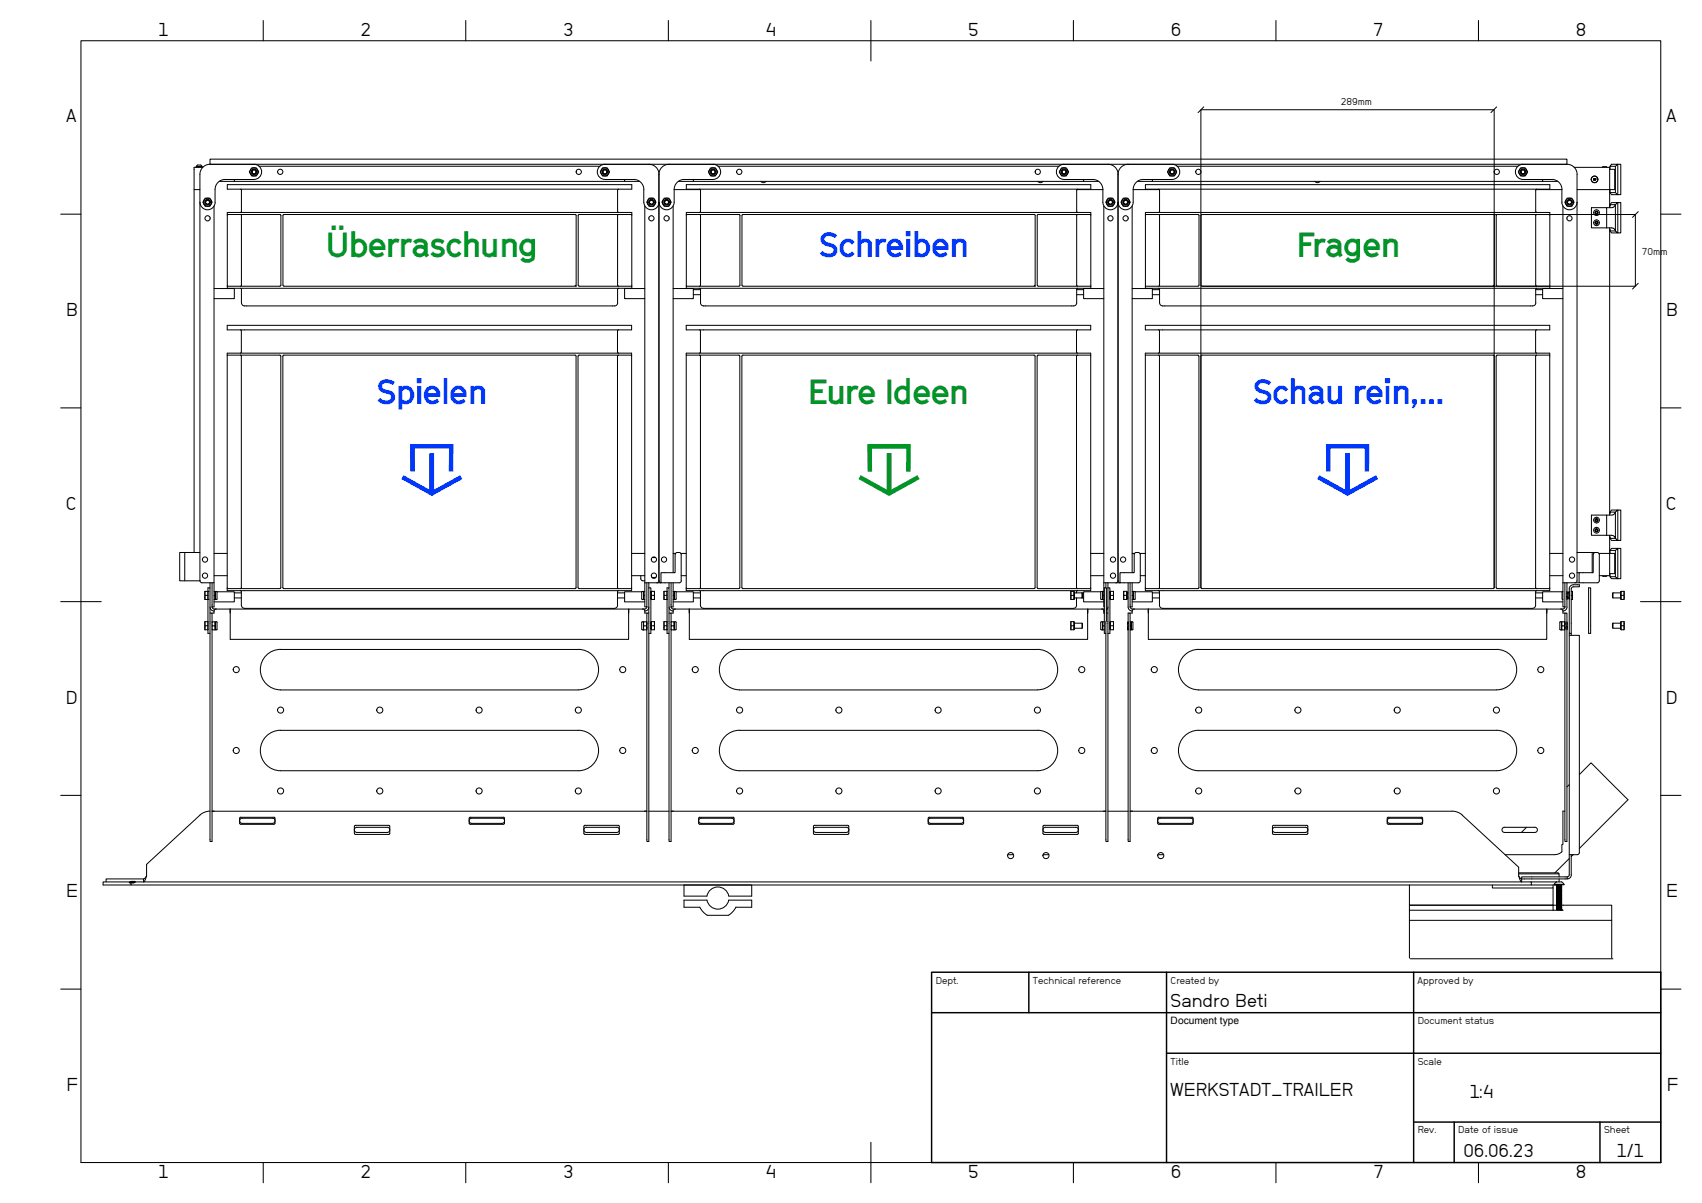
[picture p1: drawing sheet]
<svg xmlns="http://www.w3.org/2000/svg" width="420mm" height="297mm" viewBox="0 0 420 297" stroke-linecap="round" stroke-linejoin="round" font-family="sans-serif">
<defs><g id="words">
<g font-size="8.5" fill="#009624">
<text x="80.3" y="63.5">Überraschung</text>
<text x="320.1" y="63.5">Fragen</text>
<text x="199.4" y="99.7">Eure Ideen</text>
</g>
<g font-size="8.5" fill="#0037ff">
<text x="202.1" y="63.5">Schreiben</text>
<text x="92.9" y="99.7">Spielen</text>
<text x="309.2" y="99.7">Schau rein,...</text>
</g>
<g font-size="4.6">
<text x="39" y="8.8">1</text>
<text x="89" y="8.8">2</text>
<text x="139" y="8.8">3</text>
<text x="189" y="8.8">4</text>
<text x="239" y="8.8">5</text>
<text x="289" y="8.8">6</text>
<text x="339" y="8.8">7</text>
<text x="389" y="8.8">8</text>
<text x="16.3" y="30.2">A</text>
<text x="411.3" y="30.2">A</text>
<text x="16.3" y="78.1">B</text>
<text x="411.3" y="78.1">B</text>
<text x="16.3" y="125.9">C</text>
<text x="411.3" y="125.9">C</text>
<text x="16.3" y="173.7">D</text>
<text x="411.3" y="173.7">D</text>
<text x="16.3" y="221.6">E</text>
<text x="411.3" y="221.6">E</text>
<text x="289" y="248.5">Sandro Beti</text>
<text x="16.4" y="269.4">F</text>
<text x="411.4" y="269.4">F</text>
<text x="289" y="270.6">WERKSTADT_TRAILER</text>
<text x="362.7" y="271.2">1:4</text>
<text x="361.2" y="285.7">06.06.23</text>
<text x="399.1" y="285.7">1/1</text>
<text x="39" y="290.8">1</text>
<text x="89" y="290.8">2</text>
<text x="139" y="290.8">3</text>
<text x="189" y="290.8">4</text>
<text x="239" y="290.8">5</text>
<text x="289" y="290.8">6</text>
<text x="339" y="290.8">7</text>
<text x="389" y="290.8">8</text>
</g>
<g font-size="2.5">
<text x="331" y="25.8">289mm</text>
<text x="405.3" y="62.9">70mm</text>
<text x="231" y="242.9">Dept.</text>
<text x="255" y="242.9">Technical reference</text>
<text x="289" y="242.9">Created by</text>
<text x="350" y="242.9">Approved by</text>
<text x="289" y="252.8">Document type</text>
<text x="350" y="252.8">Document status</text>
<text x="289" y="262.9">Title</text>
<text x="350" y="262.9">Scale</text>
<text x="350" y="279.9">Rev.</text>
<text x="360" y="279.9">Date of issue</text>
<text x="396" y="279.9">Sheet</text>
</g>
</g></defs>
<!-- layer: Plan_Layout -->
<path d="M230 240.1h180v46.9h-180zM230 250h180M254 240.1v9.9M288 240.1v46.9M349 240.1v46.9M288 260.1h122M349 277.1h61M359 277.1v9.9M395 277.1v9.9" fill="none" stroke="#000" stroke-width=".36"/>
<g fill="none" stroke="#000" stroke-width=".25">
<path d="M20 10.1h390v276.9h-390zM65 5.1v5M115 5.1v5M165 5.1v5M215 5.1v10M265 5.1v5M315 5.1v5M365 5.1v5M15 52.9h5M410 52.9h5M15 100.7h5M410 100.7h5"/>
<path d="M15 148.6h10M405 148.6h10M15 196.4h5M410 196.4h5M15 244.2h5M410 244.2h5M65 287v5M115 287v5M165 287v5M215 282.1v9.9M265 287v5M315 287v5"/>
<path d="M365 287v5"/>
</g>
<path d="M32 217.9h1" fill="none" stroke="#000" stroke-width=".51"/>
<!-- layer: Wagon -->
<g fill="none" stroke="#000" stroke-width=".25">
<path d="M51.8 39.3h335v1.3h-335zM47.9 46.8v89.6M48.4 41.3v-.1h1.5v.1M48.4 41.2h1.5M48.8 40.8h.7l.4 .3M48.8 40.7l-.3 .4M49.4 49.9a1.87 1.87 0 0 0 1.8 1.9 1.87 1.87 0 0 0 1.9-1.9M50.1 41.3h-2.2v5.5h1.4M50.6 48.9h.5a1.02 1.02 0 0 1 1.2 1l-.1 .4a1.09 1.09 0 0 1-1.6 .6l-.2-.3a1.02 1.02 0 0 1 .2-1.6zM50.8 50.2l.1 .1M51 49.5l-.3 .4M51.8 53.8v.2"/>
<path d="M51.9 53.8a.64 .64 0 0 0-1-.4 .64 .64 0 0 0 0 1 .64 .64 0 0 0 1-.4M52.8 50.9v93h-1M53.1 46.8v3.1M54.1 44.8h3.7M56.1 53v17.7M56.1 53h13M56.1 45.6h99.9v1.1h-99.9zM57.8 44.3v.5h96.4M59.4 46.7l.2 .3v5.2l-.2 .2M59.4 52.9l.2 .3v17.2l-.2 .3M62.1 41.4h.5a1.08 1.08 0 0 1 1.2 1.1l-.2 .3a1.05 1.05 0 0 1-1.5 .6l-.2-.3a1.15 1.15 0 0 1 .2-1.7zM62.2 42.7l.1 .1"/>
<path d="M62.5 42l-.3 .4M62.7 40.6h-10.8a2.5 2.5 0 0 0-2.6 2.5v100.3M62.7 40.6a1.88 1.88 0 0 1 1.9 1.8 1.88 1.88 0 0 1-1.9 1.9h-7.1a2.5 2.5 0 0 0-2.5 2.5M63.9 41h84.2M69.1 52.9l.2 .3v17.2l-.2 .3M142 52.9l.2 .3v17.5h-72.1l-.3-.3 .1-17.2 .2-.3 71.9 .1M148.7 41.4h.5a1.04 1.04 0 0 1 1.2 1l-.1 .4a1.06 1.06 0 0 1-1.6 .6l-.2-.3a1.12 1.12 0 0 1 .2-1.7zM148.9 42.7l.1 .1M149.1 42l-.3 .4M149.3 40.6h10.9M149.3 40.6a1.87 1.87 0 0 0-1.9 1.8 1.87 1.87 0 0 0 1.9 1.9h7.1a2.46 2.46 0 0 1 2.5 2.5M152.5 47v5.2"/>
<path d="M152.5 53.2v17.2M152.5 52.2l.2 .2M152.7 46.7l-.2 .3M152.7 52.9l-.2 .3M154.2 44.3v.5h3.7M156 53v17.7M156 53v-.5h-99.9v.5M156 53l-13-.1-.3 .3 .1 17.4 13.2 .1M158.9 46.8v3.1a1.87 1.87 0 0 0 1.9 1.9 1.87 1.87 0 0 0 1.9-1.9 1.87 1.87 0 0 0 1.9 1.9 1.87 1.87 0 0 0 1.8-1.9v-3.1h6.5M159.2 50.9v93M160.2 53.8v.2M160.2 40.6a2.5 2.5 0 0 1 2.5 2.5"/>
<path d="M160.2 53.8a.64 .64 0 0 1 1-.4 .64 .64 0 0 1 0 1 .64 .64 0 0 1-1-.4M160.2 48.9h.5a1.06 1.06 0 0 1 1.2 1.1l-.2 .3a1.07 1.07 0 0 1-1.5 .6l-.2-.3a1.01 1.01 0 0 1 .2-1.6zM160.3 50.2l.1 .1M160.5 49.5l-.2 .4M162.7 43.1v100.3M164 48.9h.4a1.08 1.08 0 0 1 1.3 1.1l-.2 .3a1.07 1.07 0 0 1-1.6 .6l-.2-.3a1.15 1.15 0 0 1 .3-1.7zM164.1 50.2l.1 .1M164.3 49.5l-.2 .4M165.2 53.8v.2M165.2 40.6h10.8M165.2 40.6a2.5 2.5 0 0 0-2.5 2.5M165.2 53.8a.64 .64 0 0 0-1-.4 .64 .64 0 0 0 0 1 .64 .64 0 0 0 1-.4"/>
<path d="M166.2 50.9v90.5M167.5 44.8h3.7M169.4 53v17.7M169.4 53l13-.1 .3 .3-.1 17.4-13.2 .1M169.4 45.6h99.9v1.1h-99.9zM171.2 44.3v.5h96.3M172.7 52.9l.2 .3v17.2l-.2 .3M172.7 46.7l.2 .3v5.2l-.2 .2M175.4 41.4h.5a1.04 1.04 0 0 1 1.2 1l-.2 .4a1.03 1.03 0 0 1-1.5 .6l-.2-.3a1.12 1.12 0 0 1 .2-1.7zM175.6 42.7l.1 .1M175.8 42l-.3 .4M176 40.6a1.88 1.88 0 0 1 1.9 1.8 1.88 1.88 0 0 1-1.9 1.9h-7.1a2.5 2.5 0 0 0-2.5 2.5"/>
<path d="M177.3 41h84.1M183.3 53l72-.1 .2 .3v17.5h-72.1l-.2-.3zM187.8 44.8l.7 .3 .6-.3M256.2 44.8l.6 .3 .7-.3M262.1 41.4h.4a1.06 1.06 0 0 1 1.2 1.1l-.1 .3a1.05 1.05 0 0 1-1.6 .6l-.2-.3a1.15 1.15 0 0 1 .3-1.7zM262.2 42.7l.1 .1M262.4 42l-.3 .4M262.6 40.6h10.9M262.7 40.6a1.87 1.87 0 0 0-1.9 1.8 1.87 1.87 0 0 0 1.9 1.9h7a2.46 2.46 0 0 1 2.6 2.5M265.8 46.8h6.5M266 52.9l-.2 .3v17.2l.2 .3M266 46.7l-.2 .3v5.2l.2 .2"/>
<path d="M267.5 44.3v.5h3.7M269.3 53v17.7M269.3 53v-.5h-99.9v.5M269.3 53h-13.2l-.1 17.4 .3 .3h13M272.3 46.8v3.1a1.87 1.87 0 0 0 1.8 1.9 1.87 1.87 0 0 0 1.9-1.9 1.87 1.87 0 0 0 1.9 1.9 1.87 1.87 0 0 0 1.8-1.9v-3.1h6.5M272.5 50.9v93M273.5 53.8a.64 .64 0 0 1 1-.4 .64 .64 0 0 1 0 1 .64 .64 0 0 1-1-.4M273.5 53.8v.2M273.5 40.6a2.5 2.5 0 0 1 2.5 2.5M273.5 48.9h.5a1.08 1.08 0 0 1 1.2 1.1l-.2 .3a1.07 1.07 0 0 1-1.5 .6l-.2-.3a1.15 1.15 0 0 1 .2-1.7zM273.6 49.9l.2 .4M273.6 49.9a.5 .5 0 0 1 .7-.4 .5 .5 0 0 1 .3 .7 .5 .5 0 0 1-.8 .1"/>
<path d="M273.7 50.2l.1 .1M273.9 49.5l-.3 .4M276 43.1v100.3M277.3 48.9h.4a1.04 1.04 0 0 1 1.3 1l-.2 .4a1.06 1.06 0 0 1-1.6 .6l-.1-.3a1.12 1.12 0 0 1 .2-1.7zM277.4 49.9l.1 .4M277.4 49.9a.5 .5 0 0 1 .6-.4 .5 .5 0 0 1 .3 .7 .5 .5 0 0 1-.8 .1M277.4 50.2l.1 .1M277.6 49.5l-.2 .4M278.5 40.6h10.9M278.5 53.8v.2M278.5 53.8a.64 .64 0 0 0-1-.4 .64 .64 0 0 0 0 1 .64 .64 0 0 0 1-.4M278.5 40.6a2.5 2.5 0 0 0-2.5 2.5"/>
<path d="M279.5 50.9v90.5M280.8 44.8h3.7M282.8 53v17.7M282.8 53l12.9-.1 .3 .3-.1 17.4-13.1 .1M282.8 45.6h99.8v1.1h-99.8zM284.5 44.3v.5h96.3M286 52.9l.2 .3v17.2l-.2 .3M286 46.7l.2 .3v5.2l-.2 .2M288.8 41.4h.4a1.02 1.02 0 0 1 1.3 1l-.2 .4a1.06 1.06 0 0 1-1.6 .6l-.1-.3a1.17 1.17 0 0 1 .2-1.7zM288.9 42.7l.1 .1M289.1 42l-.3 .4M289.4 40.6a1.88 1.88 0 0 1 1.8 1.8 1.88 1.88 0 0 1-1.8 1.9h-7.2a2.5 2.5 0 0 0-2.5 2.5"/>
<path d="M290.6 41h84.1M296.6 53l72-.1 .3 .3v17.5h-72.2l-.2-.3zM324.6 44.8l.6 .3 .7-.3M375.4 41.4h.4a1.08 1.08 0 0 1 1.3 1.1l-.2 .3a1.05 1.05 0 0 1-1.6 .6l-.1-.3a1.15 1.15 0 0 1 .2-1.7zM375.5 42.7l.1 .1M375.7 42l-.2 .4M376 40.6h10.8a2.46 2.46 0 0 1 2.5 2.5M376 40.6a1.87 1.87 0 0 0-1.9 1.8 1.87 1.87 0 0 0 1.9 1.9h7.1a2.46 2.46 0 0 1 2.5 2.5M379.2 46.8h6.4v3.1a1.87 1.87 0 0 0 1.8 1.9 1.87 1.87 0 0 0 1.9-1.9M379.4 52.9l-.3 .3v17.2l.3 .3M379.4 46.7l-.3 .3v5.2l.3 .2M380.8 44.3v.5h3.7"/>
<path d="M382.6 53h-13.1l-.1 17.4 .2 .3h13M382.6 53v17.7M382.6 53v-.5h-99.8v.5M385.8 50.9v93M386.8 53.8a.64 .64 0 0 1 1-.4 .64 .64 0 0 1 0 1 .64 .64 0 0 1-1-.4M386.8 53.8v.2M386.9 48.9h.4a1.02 1.02 0 0 1 1.3 1l-.2 .4a1.09 1.09 0 0 1-1.6 .6l-.2-.3a1.12 1.12 0 0 1 .3-1.7zM386.9 49.9l.2 .4M386.9 49.9a.5 .5 0 0 1 .7-.4 .5 .5 0 0 1 .3 .7 .5 .5 0 0 1-.8 .1M387 50.2l.1 .1M387.2 49.5l-.3 .4M388.6 41.3h8.8v5.5"/>
<path d="M389.3 43.1v100.3l-.1 .3-.4 .2M389.3 46.8h8.1M392.9 51.3h3.7v5h-3.7zM393.4 44.3h.1M393.4 44.3v.1M393.4 44.2l.4 .1M393.4 44.4h.1M393.4 44.2h.1M393.4 44.2l.2-.1 .2 .1M393.8 44.2h.1M393.8 44.4l-.1 .1-.3-.1M393.8 44.4h.1"/>
<path d="M393.8 44.3v.1M393.8 44.2v.1M393.8 44.3h.1M394 52.3l-.1 .4 .4 .1M394 52.3a.29 .29 0 0 1 .4 .1 .29 .29 0 0 1-.1 .4M394 52.3l-.1 .3 .4 .2M394 52.3l.3 .1v.4M394 54.8h.1M394.1 54.8l.3 .2-.1 .3-.4-.2 .1-.3M394.1 54.7l-.1 .1M394.1 54.7a.29 .29 0 0 1 .3 .4 .29 .29 0 0 1-.5 .1 .29 .29 0 0 1 .1-.4M395.7 41.2l1 .1"/>
<path d="M395.8 41.1l-.3 .2M397.4 56.5v.5M397.4 41.8h1.2v5h-1.2M397.4 46.8v4.5M397.4 56.3v70.9M397.4 51.1v-.6h1.4l-.7 .7-1.5 .1M397.4 47.6h1.4l.6 .5h-1.6zM397.4 50.8l.4-.8h1.6l-.6 .5v6.5l-.3-.5-.4-.2h-1.5M397.4 57h1.4l.6 .5h-1.6zM397.4 41.1v.7M397.4 46.8v.8M397.4 56.7v.3"/>
<path d="M397.8 40.6h1.6l-.6 .5h-1.4zM398.8 41.1v6.5M399.4 50h.7v7.5h-.7zM399.4 40.6h.7v7.5h-.7zM52.8 71.2h5v2.5h-5M56.1 70.7h13M59.4 71.2l.2 .2M59.6 71.4v3.4a1.02 1.02 0 0 0 1.3 .7h90.3a1.05 1.05 0 0 0 1.3-.7M142 70.4l.2 .3M152.5 71.4v3.4M152.5 70.4l.2 .3M152.7 71.2l-.2 .2"/>
<path d="M156 70.7v.5h-99.9v-.5M159.2 71.2h-5v2.5h5M166.2 71.2h5v2.5h-5M171.2 72.8h1.7M171.2 71.5h1.7M172.7 71.2l.2 .2M172.9 71.4v3.4a1.03 1.03 0 0 0 1.3 .7h90.8M255.3 70.4l.2 .3M265.8 71.4v3.4a.75 .75 0 0 1-.8 .7M265.8 72.8h1.7M265.8 71.5h1.7M266 71.2l-.2 .2"/>
<path d="M269.3 70.7v.5h-99.9v-.5M272.5 71.2h-5v2.5h5M279.5 71.2h5v2.5h-5M284.5 72.8h1.7M284.5 71.5h1.7M286 71.2l.2 .2M286.2 71.4v3.4M368.6 70.4l.3 .3M379.1 71.4v3.4a1.05 1.05 0 0 1-1.2 .7h-90.4a1.02 1.02 0 0 1-1.2-.7M379.1 72.8h1.7M379.1 71.5h1.7M379.4 71.2l-.3 .2"/>
<path d="M382.6 70.7v.5h-99.8v-.5M385.8 71.2h-5v2.5h5M56.1 87.7h13l.2 .2v57.2l-.2 .2h-13M56.1 80.3h99.8v1.2h-99.8zM59.3 87.7l.3 .2v57.2l-.3 .2M59.3 81.5l.3 .2v5.2l-.3 .3M69.9 87.8h72.2v57.5h-72.2zM152.7 87.7l-.2 .2-.1 57.2 .3 .2M152.7 81.5l-.3 .2 .1 5.2 .2 .3M155.9 87.7v57.6M155.9 87.7v-.5h-99.8v58.1M155.9 87.7h-12.9l-.3 .2v57.2l.3 .2h12.9"/>
<path d="M169.4 87.7h13l.2 .2v57.2l-.2 .2h-13M169.4 80.3h99.9v1.2h-99.9zM172.7 87.7l.2 .2v57.2l-.2 .2M172.7 81.5l.2 .2v5.2l-.2 .3M183.2 87.8h72.2v57.5h-72.2zM266 87.7l-.2 .2-.1 57.2 .3 .2M266 81.5l-.3 .2 .1 5.2 .2 .3M269.3 87.7v57.6M269.3 87.7v-.5h-99.9v58.1M269.3 87.7h-13l-.3 .2v57.2l.3 .2h13M282.7 87.7h13l.3 .2v57.2l-.3 .2h-13M282.7 80.3h99.9v1.2h-99.9z"/>
<path d="M286 87.7l.2 .2v57.2l-.2 .2M286 81.5l.2 .2v5.2l-.2 .3M296.5 87.8h72.3v57.5h-72.3zM379.1 81.7v5.2M379.1 87.9v57.2M379.1 86.9l.2 .3M379.3 87.7l-.2 .2M379.3 81.5l-.2 .2M382.6 87.7v57.6M382.6 87.7v-.5h-99.9v58.1M382.6 87.7h-13l-.2 .2-.1 57.2 .3 .2h13M45.6 136.4v7"/>
<path d="M49.3 136.4h-4.9v7h4.9M52.8 136.7h3.3M155.9 136.7h3.3M161 137.7h.8M161.1 137.6h.6M166.2 136.7h.5M166.7 136.9v4.5h-3.5v2.5h4.5l.4-.2 .1-6.8M168.1 136.7h1.3M168.2 136.9l-.1-.2a.97 .97 0 0 0-1.4 0v.2M269.3 136.7h3.2M279.5 136.7h.6M280 136.9v4.5h-3.5v2.5h4.5l.4-.2 .1-6.8"/>
<path d="M281.4 136.7h1.3M281.5 136.9l-.1-.2a.97 .97 0 0 0-1.3 0l-.1 .2M382.6 136.7h3.2M389.3 136.4h4.5M392.9 127.2h3.7v5h-3.7zM393.1 136.4v5M393.3 136.9v4.5h-3.5v2.5h4.5l.4-.2 .1-6.8M393.8 136.4l.8 .1 .2 .4M393.8 136.4l-.4 .3-.1 .2M394 128.2l-.1 .4 .4 .1M394 128.2a.29 .29 0 0 1 .4 .1 .29 .29 0 0 1-.1 .4M394 128.2l-.1 .3 .4 .2"/>
<path d="M394 128.2l.3 .1v.4M394.7 136.7h2.7M397.4 132.4v.5M397.4 136.7v5.4h-2.6M397.4 136.7h1.2v4.9h-1.2M397.4 132.2v4.5M397.4 127v-.6h1.4l-.2 .4-.5 .3-1.5 .1M397.4 135.9h1.4l.6-.5v7.5h.7v-7.5h-2.3l-.4 .5v.8M397.4 126.7l.4-.8h1.6l-.6 .5v6.5l-.6-.7h-1.6M397.4 132.9h1.4l.6 .5h-1.6zM397.4 132.7v.2M398.8 135.9v6.5"/>
<path d="M399.4 125.9h.7v7.5h-.7zM49.4 143.4l.2 .4 .3 .1h1.9M50.6 153.5h.7v2h-.7zM50.6 153.5v1M50.6 146v1M51.3 146h.1M51.3 148h.1M51.3 146v2M51.3 146h-.7v2h.7M51.3 146.1h.1M51.3 153.5v.1M51.3 155.4v.1"/>
<path d="M51.3 154.5h-.7v1M51.3 147h-.7v1M51.8 151.4h.6v56.4h-.6v-62.7h-.5v11.3h.5M51.8 143.9v1.2M51.8 149.9a1 1 0 0 0 1 1v.5h-.4M52.4 143.9v6M52.4 155.2v.3M52.4 153.5v.4M52.4 154.2v.6M52.4 153.5h.6M52.4 154.5h.6M52.4 155.5h.6"/>
<path d="M52.8 150.4h4M52.8 146h.2M52.8 147h.2M52.8 148h.2M52.8 143.9v6h-.4v.2l.4 .3M52.8 142.1h3.3M53 146l.1 .5zM53 153.5l.1 .5zM53.1 146l4.7 .1v2.5h-5M53.1 147.5l-.1 .5zM53.1 146.5v1zM53.1 155l-.1 .5z"/>
<path d="M53.1 154v1zM53.1 153.5h.3M53.1 148h.3M53.4 150.4l-.5 .2v.3M53.5 153.5l.1 1.9M53.6 146.2l-.1 1.8M53.6 155.4l-.5 .1M56.8 150.4h98.4M56.8 150.4v1M56.8 150.9h.1M56.8 150.4v7.5h98.4v-6.5M57.8 147.6h1.8"/>
<path d="M57.8 146.4h1.8M59.3 145.8l.3 .3v3.4M152.4 147.6h1.8M152.4 146.4h1.8M152.7 145.8l-.2 .3-.1 3.4a1.07 1.07 0 0 1-1.2 .7h-90.4a1 1 0 0 1-1.2-.8M155.2 150.9h.1M155.2 150.4v1M155.9 145.3v.5h-99.8v-.5M155.9 142.1h3.3M158.2 142.9l.2 .4 .3 .1M158.2 142.1v.8M158.4 146.2v1.7l.2 .1"/>
<path d="M158.4 155.4l.5 .1M158.6 153.5h.3M158.6 148h.3M158.6 153.5l-.2 .2v1.7M158.7 143.4h.5M158.7 150.4h.2l.3 .5M158.9 146l-4.7 .1v2.5h5M158.9 153.5v.5zM158.9 154v1zM158.9 155v.5zM158.9 146v.5zM158.9 146.5v1z"/>
<path d="M158.9 147.5v.5zM158.9 146h.3M158.9 153.5h.7M158.9 154.5h.7M158.9 155.5h.7M158.9 147h.3M158.9 148h.3M159.2 143.9h1M159.2 143.9v6h.5l-.1 .2-.4 .3M159.2 150.4h-4v1M159.6 153.5l.1 1.5zM159.7 155.1h.1"/>
<path d="M159.7 153.9h.1M159.7 155l-.1 .5zM159.7 143.9v6M160.2 145.1h.5v11.3h-.5M160.2 143.9v1.2M160.2 151.4h-.5v2.5M160.2 145.1v62.7h-.5v-53.9M160.2 143.9h2M160.2 149.9a1 1 0 0 1-1 1v.5h.5M160.7 146.2h.1M160.7 147.7v.2M160.7 146.2v.2"/>
<path d="M160.7 147.9l.1 .1M160.7 155.1v.1M160.7 147.7h.1M160.7 153.8v.1M160.7 153.6h.1M160.7 153.6l.1 1.9M160.7 146.2v1.7M160.7 146.3h.1M160.8 146h.8l-.1 2M160.8 146h.1M160.8 148h.1M160.8 146v2"/>
<path d="M160.8 146l-.1 .2M160.8 153.5l-.1 .1M161 142.7h.8M161.5 154.5v1h-.7v-2h.8l-.1 2M161.5 153.5v1h-.7M161.5 146v1h-.7M161.5 147v1h-.7M162 142.5l-.6 .2-.5-.2M162.7 143.4l.2 .4 .3 .1h-1M162.7 143.4l-.1 .3-.4 .2M163.9 153.5h.7v2h-.7zM164 153.5v1"/>
<path d="M164 146v1M164.6 153.5l.1 .1M164.6 146.1h.1M164.6 146v2M164.6 146h-.7v2h.7M164.6 146h.1M164.6 148h.1M164.6 154.5h-.6v1M164.6 147h-.6v1M164.7 155.4l-.1 .1M164.7 148h-.1M165.2 151.4h.5v56.4h-.5v-62.7h-.5v11.3h.5"/>
<path d="M165.2 143.9v1.2M165.2 149.9a1 1 0 0 0 1 1v.5h-.5M165.7 143.9v6M165.7 155.2v.3M165.7 153.5v.4M165.7 154.2v.6M165.7 149.9l.2 .4 .3 .1M165.7 153.5h.7M165.7 154.5h.7M165.7 155.5h.7M166.2 150.4h3.9M166.2 143.9v6h-.5"/>
<path d="M166.2 146h.2M166.2 147h.2M166.2 148h.2M166.4 146v.5zM166.4 153.5v.5zM166.4 147.5v.5zM166.4 146.5v1zM166.4 146l.5 .2M166.4 155v.5zM166.4 154v1zM166.4 153.5h.4M166.4 148h.4"/>
<path d="M166.7 150.4l-.5 .2v.3M166.8 153.5l.1 .2v1.7M166.9 146.1h4.3v2.5h-5M166.9 155.4l-.5 .1M166.9 146.2v1.7l-.1 .1M168.2 142.1h1.2M170.1 150.4h98.4v1M170.1 150.4l.1 1M170.1 150.9h.1M170.2 150.4v7.5h98.3v-6.5M171.2 147.6h1.7M171.2 146.4h1.7"/>
<path d="M172.7 145.8l.2 .3v3.4a1.09 1.09 0 0 0 1.3 .7h90.3a1.04 1.04 0 0 0 1.3-.8l-.1-1.8M264.4 153.5h.7v2h-.7zM264.4 146h.7v2h-.7zM264.4 153.5v1M264.4 146v1M265.1 154.5h-.7v1M265.1 147h-.7v1M265.1 153.5l.1 1.9M265.1 146.1l.1 1.8M265.2 147.9h.1M265.2 155.4l-.1 .1M265.2 155.4h.1"/>
<path d="M265.2 147.9l-.1 .1M265.2 153.8l1.9 .1 .1 .1-.1 1.1M265.2 146.3l1.9 .1 .1 .1-.1 1.1v-1.2h.4M265.3 147.6h2.2M265.3 155.1h1.8M265.3 155.1l-.1 .1M265.3 147.6l-.1 .1M266 145.8l-.2 .1-.1 .5M267.1 153.9v1.2M268.5 150.9h.1M269.3 145.3v.5h-99.9v-.5M269.3 142.1h3.2"/>
<path d="M271.7 146.2v1.7l.2 .1M271.8 155.4l.1 .1M271.9 146h.3M271.9 153.5h.3M271.9 155.5h.3M271.9 148h.3M271.9 146l-4.4 .1v2.5h5M271.9 153.5l-.2 .2v1.7M272 150.4h.3l.2 .5M272.2 153.5v.5zM272.2 154v1zM272.2 155l.1 .5z"/>
<path d="M272.2 146v.5zM272.2 146.5v1zM272.2 147.5l.1 .5zM272.3 146h.2M272.3 153.5h.3M272.3 154.5h.3M272.3 155.5h.3M272.3 147h.2M272.3 148h.2M272.5 143.9h1M272.5 143.9v6h.1M272.5 150.4h-4v1"/>
<path d="M272.6 150.4h-.1M272.6 150.9h-.1v.5h.1M273 143.9v1.2M273.1 153.4v-8.3h-.5v11.3h.4M273.1 151.4h.4M273.5 145.1h.5v11.3h-.5M273.5 143.9v1.2M273.5 145.1v62.7h-.5v-54.4M273.5 143.9h2M273.5 149.9l-.4 .8M274 146.2h.1M274 147.9h.1"/>
<path d="M274 147.7v.2M274 146.2v.2M274 147.7h.1M274 146.3h.1M274 153.6h.1M274 153.6l.1 1.9M274 146.2v1.7M274 147.9l.1 .1M274 155.1v.1M274 153.8v.1M274.1 146h.1M274.1 148h.1"/>
<path d="M274.1 146l-.1 .2M274.1 153.5l-.1 .1M274.1 146h.8l-.1 2M274.1 146v2M274.8 154.5v1h-.7v-2h.8l-.1 2M274.8 153.5v1h-.7M274.8 146v1h-.7M274.8 147v1h-.7M276 143.4l.2 .4 .3 .1h-1M276 143.4l-.1 .3-.4 .2M277.4 146h.7v2M277.4 148h.7"/>
<path d="M277.4 146v2M277.4 146v1M278.1 146.1l.1 1.8M278.1 147h-.7v1M278.2 146.2v1.7M278.2 147.9l-.1 .1M278.3 146.3v.1M278.3 147.6h.2M278.3 146.4h.2M278.3 147.6v.1M278.5 143.9v6M278.5 149.9a1 1 0 0 0 1 1v.5h-.5"/>
<path d="M278.5 151.4h.5v56.4h-.5zM278.5 153.5l-.1 .5 .1-.4M278.5 155.4l-.1-.4 .1 .5M278.5 154.4l-.1-.4v1l.1-.4M279 143.9v6M279 153.5h.1M279 154.5h.1M279 155.5h.1M279 149.9l.2 .4 .3 .1M279.1 153.5l.1 .5zM279.2 155l-.1 .5zM279.2 154v1z"/>
<path d="M279.2 153.5h.3M279.5 150.4h4M279.5 143.9v6h-.5M279.5 146h.2M279.5 147h.2M279.5 148h.2M279.5 153.5l.2 .2v1.7M279.7 146l.1 .5zM279.7 155.4l-.5 .1M279.8 147.5l-.1 .5zM279.8 146.5v1zM279.8 146l.4 .2"/>
<path d="M279.8 148h.3M280 150.4h-.2l-.3 .5M280.2 146.1h4.3v2.5h-5M280.2 146.2v1.7l-.1 .1M281.5 142.1h1.2M283.5 150.4h98.4l-.1 1M283.5 150.4v1M283.5 150.9h.1M283.5 150.4v7.5h98.3v-6.5M284.5 147.6h1.7M284.5 146.4h1.7M286 145.8l.2 .3v3.4a1.09 1.09 0 0 0 1.3 .7h90.3a1.03 1.03 0 0 0 1.3-.8v-3.3"/>
<path d="M379.1 147.6h1.7M379.1 146.4h1.7M379.1 145.1l.2 .2M379.3 145.8l-.2 .3M381.8 150.9h.1M382.6 145.3v.5h-99.9v-.5M382.6 142.1h3.2M385.1 155.4l.1 .1M385.2 153.5h.3M385.2 155.5h.3M385.2 153.5l-.1 .2v1.7M385.3 150.4h.3l.2 .5"/>
<path d="M385.5 153.5v.5zM385.5 154v1zM385.5 155l.1 .5zM385.6 153.5h.6M385.6 154.5h.6M385.6 155.5h.6M385.6 146.2v1.7M385.6 147.9l.2 .1M385.8 148h.1M385.8 143.9h1M385.8 143.9v6h.5v.2l-.5 .3M385.8 146l-5 .1v2.5h5"/>
<path d="M385.8 150.4h-3.9l-.1 1M386.2 153.5l.1 1.5zM386.3 151.4h.5v56.4h-.5zM386.3 143.9v6M386.3 155l-.1 .5zM386.8 146v.9M386.8 153.5v.9M386.8 143.9v6M386.8 147.9l.1-.4-.1 .5M386.8 146.2l.1 1.3-.1-.3M386.8 155.4l.1-.4-.1 .5M386.8 153.7l.1 1.3-.1-.3"/>
<path d="M386.8 143.9h2M386.8 149.9a1 1 0 0 1-1 1v.5h.5M386.9 147.6l.4 .1M387.3 146.2h.1M387.3 146.2l.1 1.7M387.3 146.3l-.4 .1M387.4 156.9h2.5v53.6l-.1 .3-.4 .2M387.4 156.4v59.6l-.3 .4-.2 .1M387.4 146.1l-.1 .1M387.7 144.7a2.67 2.67 0 0 1 2-.3h.2v.5h-1.5l-.4 .2-.1 .3v11h-.5v-11zM387.9 146h.3l-.1 2M387.9 156.4v.5"/>
<path d="M388.1 146l.1 .9-.3 .1M388.1 147v1h-.2M388.8 143.9h1M389.3 141.4h.5M392.2 145.1h.5v11.3h-.5zM395.5 142.1l.3 .2M396.7 142.1l-.2 .2h-.8M397.4 142.4h1.4l.6 .5h-1.6zM397.4 141.6v.8M398.2 153.9l-.1 .1 .1 1.1h1.8M398.2 146.4l-.1 .1 .1 1.1h1.8M398.2 146.4h1.8"/>
<path d="M398.2 153.9h1.8M398.2 153.9v1.2M398.2 146.4v1.2M400 155.1l.1 .1M400 147.6l.1 .1M400.1 153.8l-.1 .1M400.1 146.3l-.1 .1M400.1 153.6l.1 1.9M400.1 153.6v1.8M400.1 146.2l.1 1.8M400.1 146.2v1.7M400.2 153.5l-.1 .1"/>
<path d="M400.2 146.1l-.1 .1M400.9 154.5v1h-.7v-2h.7v2M400.9 153.5v1h-.7M400.9 148v-2h-.7v2M400.9 146v1h-.7M400.9 147v1h-.7M66 161.5a4.8 4.8 0 0 1 3.3-1.1l73.5-.1a5 5 0 0 1 5 5 5 5 0 0 1-5 5h-73.5a5 5 0 0 1-4.7-3.2 5 5 0 0 1 1.4-5.6zM178.8 162.1a4.9 4.9 0 0 1 3.8-1.7l73.5-.1a5 5 0 0 1 5 5 5 5 0 0 1-5 5h-73.5a5 5 0 0 1-4.6-2.9 5 5 0 0 1 .8-5.3zM292.1 162.1a4.9 4.9 0 0 1 3.8-1.7l73.5-.1a5 5 0 0 1 5 5 5 5 0 0 1-5 5h-73.5a5 5 0 0 1-4.5-2.9 5 5 0 0 1 .7-5.3zM66 181.5a4.8 4.8 0 0 1 3.3-1.2h73.5a5 5 0 0 1 5 5 5 5 0 0 1-5 5h-73.5a5 5 0 0 1-4.7-3.3 5 5 0 0 1 1.4-5.5zM178.8 182.1a4.9 4.9 0 0 1 3.8-1.8h73.5a5 5 0 0 1 5 5 5 5 0 0 1-5 5h-73.5a5 5 0 0 1-4.6-2.9 5 5 0 0 1 .8-5.3zM292.1 182.1a4.9 4.9 0 0 1 3.8-1.8h73.5a5 5 0 0 1 5 5 5 5 0 0 1-5 5h-73.5a5 5 0 0 1-4.5-2.9 5 5 0 0 1 .7-5.3z"/>
<path d="M387.4 193.8l-.6 .5M389.9 191.3l2.9-2.9 9.1 9.1-12 12M33.3 217.8h351M35.4 217l.8-.7-.7 1.5zM35.4 217h-9.2v.8M49.3 201.3l-13.1 12.1v2.9M51.8 200.3l-1.3 .2-1.2 .8M52.4 200.3h.4M52.4 200.3h107.3M59.2 201.9l8.4-.1 .3 .2v1.3l-.3 .2h-8.2l-.2-.2zM59.8 202h7.4M59.8 202a.64 .64 0 0 0-.6 .7 .64 .64 0 0 0 .6 .6h7.5a.64 .64 0 0 0 .6-.6 .64 .64 0 0 0-.6-.7"/>
<path d="M87.5 204v1.8M87.5 205.8l.2 .2M87.7 204.4l.4-.1h7.5a.64 .64 0 0 1 .6 .6 .64 .64 0 0 1-.6 .6h-7.5a.64 .64 0 0 1-.6-.4 .64 .64 0 0 1 .2-.7zM87.7 203.8h8.3l.2 .2v1.8M87.7 203.8l-.2 .2M96.2 205.8l-.2 .2h-8.3M115.9 201.9l8.4-.1 .2 .2v1.3l-.2 .2h-8.2l-.3-.2zM116.4 202h7.5M116.5 202a.64 .64 0 0 0-.7 .7 .64 .64 0 0 0 .6 .6h7.5a.64 .64 0 0 0 .7-.6 .64 .64 0 0 0-.7-.7M144.1 204v1.8M144.2 204l.2-.2h8.2l.3 .2v1.8M144.3 204.4l.5-.1h7.5a.64 .64 0 0 1 .6 .6 .64 .64 0 0 1-.6 .6h-7.5a.64 .64 0 0 1-.6-.4 .64 .64 0 0 1 .1-.7z"/>
<path d="M152.9 205.8l-.3 .2h-8.2l-.2-.2M159.7 200.3h-.5M160.2 200.3h5M165.7 200.3h.5M165.7 200.3h107.3M168.9 218.5h16.7v2.8l-5.7-.1a2.74 2.74 0 0 0-2.7-2.2 2.74 2.74 0 0 0-2.7 2.3h-5.6zM172.6 201.9l8.4-.1 .2 .2v1.3l-.2 .2h-8.3l-.2-.2zM173.1 202h7.5M173.1 202a.64 .64 0 0 0-.6 .7 .64 .64 0 0 0 .6 .6h7.5a.64 .64 0 0 0 .6-.6 .64 .64 0 0 0-.6-.7M200.8 205.8v-1.8l.3-.2h8.2l.2 .2v1.8M201 204.4l.4-.1h7.5a.64 .64 0 0 1 .7 .6 .64 .64 0 0 1-.7 .6h-7.4a.64 .64 0 0 1-.6-.4 .64 .64 0 0 1 .1-.7zM209.5 205.8l-.2 .2h-8.2l-.3-.2"/>
<path d="M229.2 201.9l8.4-.1 .3 .2v1.3l-.3 .2h-8.2l-.3-.2zM229.8 202h7.4M229.8 202a.64 .64 0 0 0-.7 .7 .64 .64 0 0 0 .7 .6h7.4a.64 .64 0 0 0 .7-.6 .64 .64 0 0 0-.7-.7M248.8 211h1.4M257.5 205.8v-1.8l.2-.2h8.2l.3 .2v1.8M257.5 211h1.4M257.7 204.4l.4-.1h7.5a.64 .64 0 0 1 .6 .6 .64 .64 0 0 1-.6 .6h-7.5a.64 .64 0 0 1-.6-.4 .64 .64 0 0 1 .2-.7zM266.2 205.8l-.3 .2h-8.2l-.2-.2M273 200.3h-.5M273.5 200.3h5M279 200.3h79.5M279 200.3h.5"/>
<path d="M285.8 211h1.4M285.9 201.9l8.4-.1 .2 .2v1.3l-.2 .2h-8.3l-.2-.2zM286.4 202h7.5M286.4 202a.64 .64 0 0 0-.6 .7 .64 .64 0 0 0 .6 .6h7.5a.64 .64 0 0 0 .7-.6 .64 .64 0 0 0-.7-.7M314.1 205.8v-1.8l.3-.2h8.2l.2 .2v1.8M314.3 204.4l.5-.1h7.4a.64 .64 0 0 1 .7 .6 .64 .64 0 0 1-.7 .6h-7.4a.64 .64 0 0 1-.6-.4 .64 .64 0 0 1 .1-.7zM322.8 205.8l-.2 .2h-8.2l-.3-.2M343.1 202h7.5M343.1 202a.64 .64 0 0 0-.6 .7 .64 .64 0 0 0 .6 .6h7.5a.64 .64 0 0 0 .6-.6 .64 .64 0 0 0-.6-.7M347.9 218.5v5h35.5v-4.2M350.9 201.8h-8.2l-.2 .2-.1 1.3 .3 .2h8.2M350.9 201.8l.3 .2v1.3l-.3 .2"/>
<path d="M358.5 200.3l1.3 .2 1.2 .8M361 201.3l13.9 12.8v2.2l.3 .9 .4 .6v-.8l-.7-.7M368.4 218.5v.8h15v-.8M371 204.4l.4-.1h7.5a.64 .64 0 0 1 .6 .6 .64 .64 0 0 1-.6 .6h-7.5a.64 .64 0 0 1-.6-.4 .64 .64 0 0 1 .2-.7zM371.5 211h12.3M374.9 215.5h9.7l.3 .3h-10M375.6 216.5h11.3v.5h-11.3zM376.8 204.3l-1.2 1.2M378 217.8v.7h-345.7v-.7h-6.9v.7h6.9M378 218.5h6.3M383.7 218.4h2.4M384.3 217.7l-.6 .6"/>
<path d="M384.3 218.5h.2zM384.3 218.5h.6l-.5 .1M384.3 217.8h.6a.97 .97 0 0 1 1.2 .5M384.3 218.5h.1M384.3 218.9h.1M384.3 219.1h.1M384.3 219.3h.1M384.3 219.5h.1M384.3 219.7h.1M384.3 219.9h.1M384.3 219.1l.1 .1M384.3 218.5l.1 .1"/>
<path d="M384.3 219.9l.1 .1M384.3 219.7l.1 .1M384.3 219.5l.1 .1M384.3 219.3l.1 .1M384.3 218.9l.1 .1M384.3 218.7l.1 .1M384.4 218.6l-.1 .1M384.4 220l-.1 .1M384.4 219.8l-.1 .1M384.4 219.6l-.1 .1M384.4 219.4l-.1 .1M384.4 219.2l-.1 .1"/>
<path d="M384.4 219l-.1 .1M384.4 218.8l-.1 .1M384.4 218.6h.1M384.4 218.8h.1M384.4 219h.1M384.4 219.2h.1M384.4 219.4h.1M384.4 219.6h.1M384.4 219.8h.1M384.4 220h.1M384.9 215.8v.7M384.9 217v.8"/>
<path d="M385.4 219.9l-1 .1M385.4 219.7l-1 .1M385.4 219.5l-1 .1M385.4 219.3l-1 .1M385.4 219.1l-1 .1M385.4 218.9l-1 .1M385.4 218.7l-1 .1M385.4 218.7h.1M385.4 218.9h.1M385.4 219.1h.1M385.4 219.3h.1M385.4 219.5h.1"/>
<path d="M385.4 219.7h.1M385.4 219.9h.1M385.4 219.9l.1 .1M385.4 219.7l.1 .1M385.4 219.5l.1 .1M385.4 219.3l.1 .1M385.4 219.1l.1 .1M385.4 218.9l.1 .1M385.4 218.7l.1 .1M385.4 218.5l.1 .1M385.4 218.5l-.9 .1M385.5 218.6l-1.2 .1"/>
<path d="M385.5 218.8l-1.2 .1M385.5 219l-1.2 .1M385.5 219.2l-1.2 .1M385.5 219.4l-1.2 .1M385.5 219.6l-1.2 .1M385.5 219.8l-1.2 .1M385.5 220l-1.2 .1M385.5 218.6h.1M385.5 218.8h.1M385.5 219h.1M385.5 219.2h.1M385.5 219.4h.1"/>
<path d="M385.5 219.6h.1M385.5 219.8h.1M385.5 220h.1M385.5 219.8l-.1 .1M385.5 218.8l-.1 .1M385.5 218.6l-.1 .1M385.5 219l-.1 .1M385.5 219.2l-.1 .1M385.5 219.4l-.1 .1M385.5 219.6l-.1 .1M385.5 220l-.1 .1M385.5 218.5h-.1"/>
<path d="M386.3 200.3h-.5v8.2h-.2v1.8l-1 .6-.8 .1M387.4 211h2M387.4 212l-3.6 3.5M387.9 211v5a1 1 0 0 1-1 1M388.3 211l-.4 .5M172.7 224h-3.8v-1.7l5.6-.1a2.74 2.74 0 0 0 2.7 2.3 2.74 2.74 0 0 0 2.7-2.3l5.7 .1v1.7h-3.9M181.7 224l-.8 1.1-1.1 .9h-5.2l-1.1-.9-.8-1.1M347.9 224.8v2.4M348.1 236.7h50.1M383.4 223.5h-35.5v1.3h35.5M383.4 224.8h2.5M384.3 220.1h.1"/>
<path d="M384.3 220.3h.1M384.3 220.5h.1M384.3 220.7h.1M384.3 220.9h.1M384.3 221.1h.1M384.3 221.3h.1M384.3 221.5h.1M384.3 221.7h.1M384.3 221.9h.1M384.3 222.1h.1M384.3 222.3h.1M384.3 222.5h.1"/>
<path d="M384.3 222.7h.1M384.3 222.9h.1M384.3 223.1h.1M384.3 223.3h.1M384.3 223.5h.1M384.3 223.7h.1M384.3 223.9h.1M384.3 224.1h.1M384.3 224.3h.1M384.3 224.5h.1M384.3 222.7l.1 .1M384.3 222.1l.1 .1"/>
<path d="M384.3 220.9l.1 .1M384.3 224.5l.1 .1M384.3 224.3l.1 .1M384.3 224.1l.1 .1M384.3 223.9l.1 .1M384.3 223.7l.1 .1M384.3 223.3l.1 .1M384.3 223.1l.1 .1M384.3 222.9l.1 .1M384.3 222.5l.1 .1M384.3 222.3l.1 .1M384.3 221.9l.1 .1"/>
<path d="M384.3 221.7l.1 .1M384.3 221.5l.1 .1M384.3 221.3l.1 .1M384.3 221.1l.1 .1M384.3 220.7l.1 .1M384.3 220.5l.1 .1M384.3 220.3l.1 .1M384.3 220.1l.1 .1M384.3 223.5h-.9v1.3M384.4 224.4l-.1 .1M384.4 224.2l-.1 .1M384.4 224l-.1 .1"/>
<path d="M384.4 223.8l-.1 .1M384.4 223.6l-.1 .1M384.4 223.4l-.1 .1M384.4 223.2l-.1 .1M384.4 223l-.1 .1M384.4 222.8l-.1 .1M384.4 222.6l-.1 .1M384.4 222.4l-.1 .1M384.4 222.2l-.1 .1M384.4 222l-.1 .1M384.4 221.8l-.1 .1M384.4 221.6l-.1 .1"/>
<path d="M384.4 221.4l-.1 .1M384.4 221.2l-.1 .1M384.4 221l-.1 .1M384.4 220.8l-.1 .1M384.4 220.6l-.1 .1M384.4 220.4l-.1 .1M384.4 220.2l-.1 .1M384.4 220.4h.1M384.4 220.6h.1M384.4 220.8h.1M384.4 221h.1M384.4 221.2h.1"/>
<path d="M384.4 221.4h.1M384.4 221.6h.1M384.4 221.8h.1M384.4 222h.1M384.4 222.2h.1M384.4 222.4h.1M384.4 222.6h.1M384.4 222.8h.1M384.4 223h.1M384.4 223.2h.1M384.4 223.4h.1M384.4 223.6h.1"/>
<path d="M384.4 223.8h.1M384.4 224h.1M384.4 224.2h.1M384.4 224.4h.1M384.4 224.6h.1M384.4 224.6h-.1M385.4 224.5l-1 .1M385.4 224.3l-1 .1M385.4 224.1l-1 .1M385.4 223.9l-1 .1M385.4 223.7l-1 .1M385.4 223.5l-1 .1"/>
<path d="M385.4 223.3l-1 .1M385.4 223.1l-1 .1M385.4 222.9l-1 .1M385.4 222.7l-1 .1M385.4 222.5l-1 .1M385.4 222.3l-1 .1M385.4 222.1l-1 .1M385.4 221.9l-1 .1M385.4 221.7l-1 .1M385.4 221.5l-1 .1M385.4 221.3l-1 .1M385.4 221.1l-1 .1"/>
<path d="M385.4 220.9l-1 .1M385.4 220.7l-1 .1M385.4 220.5l-1 .1M385.4 220.3l-1 .1M385.4 220.1l-1 .1M385.4 223.3l.1 .1-1.2 .1M385.4 224.7h.1M385.4 220.1h.1M385.4 220.3h.1M385.4 220.5h.1M385.4 220.7h.1M385.4 220.9h.1"/>
<path d="M385.4 221.1h.1M385.4 221.3h.1M385.4 221.5h.1M385.4 221.7h.1M385.4 221.9h.1M385.4 222.1h.1M385.4 222.3h.1M385.4 222.5h.1M385.4 222.7h.1M385.4 222.9h.1M385.4 223.1h.1M385.4 223.3h.1"/>
<path d="M385.4 223.5h.1M385.4 223.7h.1M385.4 223.9h.1M385.4 224.1h.1M385.4 224.3h.1M385.4 224.5h.1M385.4 224.5l.1 .1M385.4 224.3l.1 .1M385.4 224.1l.1 .1M385.4 223.9l.1 .1M385.4 223.7l.1 .1M385.4 223.5l.1 .1"/>
<path d="M385.4 223.1l.1 .1M385.4 222.9l.1 .1M385.4 222.7l.1 .1M385.4 222.5l.1 .1M385.4 222.3l.1 .1M385.4 222.1l.1 .1M385.4 221.9l.1 .1M385.4 221.7l.1 .1M385.4 221.5l.1 .1M385.4 221.3l.1 .1M385.4 221.1l.1 .1M385.4 220.9l.1 .1"/>
<path d="M385.4 220.7l.1 .1M385.4 220.5l.1 .1M385.4 220.3l.1 .1M385.4 220.1l.1 .1M385.4 223.5h12.5v13.1M385.5 224.6h-1.2M385.5 220.2l-1.2 .1M385.5 220.4l-1.2 .1M385.5 220.6l-1.2 .1M385.5 220.8l-1.2 .1M385.5 221l-1.2 .1M385.5 221.2l-1.2 .1"/>
<path d="M385.5 221.4l-1.2 .1M385.5 221.6l-1.2 .1M385.5 221.8l-1.2 .1M385.5 222l-1.2 .1M385.5 222.2l-1.2 .1M385.5 222.4l-1.2 .1M385.5 222.6l-1.2 .1M385.5 222.8l-1.2 .1M385.5 223l-1.2 .1M385.5 223.2l-1.2 .1M385.5 223.4l-1.2 .1 .1 .1M385.5 223.6l-1.2 .1"/>
<path d="M385.5 223.8l-1.2 .1M385.5 224l-1.2 .1M385.5 224.2l-1.2 .1M385.5 224.4l-1.2 .1M385.5 220.2h.1M385.5 220.4h.1M385.5 220.6h.1M385.5 220.8h.1M385.5 221h.1M385.5 221.2h.1M385.5 221.4h.1M385.5 221.6h.1"/>
<path d="M385.5 221.8h.1M385.5 222h.1M385.5 222.2h.1M385.5 222.4h.1M385.5 222.6h.1M385.5 222.8h.1M385.5 223h.1M385.5 223.2h.1M385.5 223.4h.1M385.5 223.6h.1M385.5 223.8h.1M385.5 224h.1"/>
<path d="M385.5 224.2h.1M385.5 224.4h.1M385.5 223.8l-.1 .1M385.5 222.4l-.1 .1M385.5 222l-.1 .1M385.5 220.6l-.1 .1M385.5 220.2l-.1 .1M385.5 220.4l-.1 .1M385.5 220.8l-.1 .1M385.5 221l-.1 .1M385.5 221.2l-.1 .1M385.5 221.4l-.1 .1"/>
<path d="M385.5 221.6l-.1 .1M385.5 221.8l-.1 .1M385.5 222.2l-.1 .1M385.5 222.6l-.1 .1M385.5 222.8l-.1 .1M385.5 223l-.1 .1M385.5 223.2l-.1 .1M385.5 223.4l-.1 .1M385.5 223.6l-.1 .1M385.5 224l-.1 .1M385.5 224.2l-.1 .1M385.5 224.4l-.1 .1"/>
<path d="M397.9 227.2h-50v9.4"/>
<circle cx="51.2" cy="49.9" r=".52"/>
<circle cx="51.2" cy="49.9" r=".71"/>
<circle cx="51.2" cy="49.9" r="1"/>
<circle cx="51.2" cy="49.9" r=".5"/>
<circle cx="62.7" cy="42.4" r=".52"/>
<circle cx="62.7" cy="42.4" r=".71"/>
<circle cx="62.7" cy="42.4" r="1"/>
<circle cx="62.7" cy="42.4" r=".5"/>
<circle cx="69.2" cy="42.4" r=".64"/>
<circle cx="142.9" cy="42.4" r=".64"/>
<circle cx="149.3" cy="42.4" r=".52"/>
<circle cx="149.3" cy="42.4" r=".71"/>
<circle cx="149.3" cy="42.4" r="1"/>
<circle cx="149.3" cy="42.4" r=".5"/>
<circle cx="160.8" cy="49.9" r=".52"/>
<circle cx="160.8" cy="49.9" r=".71"/>
<circle cx="160.8" cy="49.9" r="1"/>
<circle cx="160.8" cy="49.9" r=".5"/>
<circle cx="164.6" cy="49.9" r=".52"/>
<circle cx="164.6" cy="49.9" r=".71"/>
<circle cx="164.6" cy="49.9" r="1"/>
<circle cx="164.6" cy="49.9" r=".5"/>
<circle cx="176" cy="42.4" r=".52"/>
<circle cx="176" cy="42.4" r=".71"/>
<circle cx="176" cy="42.4" r="1"/>
<circle cx="176" cy="42.4" r=".5"/>
<circle cx="182.5" cy="42.4" r=".64"/>
<circle cx="256.2" cy="42.4" r=".64"/>
<circle cx="262.7" cy="42.4" r=".52"/>
<circle cx="262.7" cy="42.4" r=".71"/>
<circle cx="262.7" cy="42.4" r="1"/>
<circle cx="262.7" cy="42.4" r=".5"/>
<circle cx="274.1" cy="49.9" r=".52"/>
<circle cx="274.1" cy="49.9" r=".71"/>
<circle cx="274.1" cy="49.9" r="1"/>
<circle cx="277.9" cy="49.9" r=".52"/>
<circle cx="277.9" cy="49.9" r=".71"/>
<circle cx="277.9" cy="49.9" r="1"/>
<circle cx="289.4" cy="42.4" r=".52"/>
<circle cx="289.4" cy="42.4" r=".71"/>
<circle cx="289.4" cy="42.4" r="1"/>
<circle cx="289.4" cy="42.4" r=".5"/>
<circle cx="295.8" cy="42.4" r=".64"/>
<circle cx="369.5" cy="42.4" r=".64"/>
<circle cx="376" cy="42.4" r=".52"/>
<circle cx="376" cy="42.4" r=".71"/>
<circle cx="376" cy="42.4" r="1"/>
<circle cx="376" cy="42.4" r=".5"/>
<circle cx="387.4" cy="49.9" r=".52"/>
<circle cx="387.4" cy="49.9" r=".71"/>
<circle cx="387.4" cy="49.9" r="1"/>
<circle cx="393.6" cy="44.3" r=".81"/>
<circle cx="394.1" cy="55" r=".37"/>
<circle cx="394.1" cy="52.5" r=".37"/>
<circle cx="394.1" cy="52.5" r=".71"/>
<circle cx="394.1" cy="55" r=".71"/>
<circle cx="50.6" cy="138.2" r=".64"/>
<circle cx="161.4" cy="138.2" r=".64"/>
<circle cx="163.9" cy="138.2" r=".64"/>
<circle cx="274.8" cy="138.2" r=".64"/>
<circle cx="277.3" cy="138.2" r=".64"/>
<circle cx="388.1" cy="138.2" r=".64"/>
<circle cx="394.1" cy="130.9" r=".37"/>
<circle cx="394.1" cy="128.4" r=".37"/>
<circle cx="394.1" cy="130.9" r=".25"/>
<circle cx="394.1" cy="128.4" r=".71"/>
<circle cx="394.1" cy="130.9" r=".71"/>
<circle cx="394.1" cy="130.9" r=".29"/>
<circle cx="50.6" cy="142.1" r=".64"/>
<circle cx="161.4" cy="142.1" r=".64"/>
<circle cx="274.8" cy="142.1" r=".64"/>
<circle cx="388.1" cy="142.1" r=".64"/>
<circle cx="58.3" cy="165.3" r=".75"/>
<circle cx="69.3" cy="175.3" r=".75"/>
<circle cx="93.8" cy="175.3" r=".75"/>
<circle cx="118.3" cy="175.3" r=".75"/>
<circle cx="142.8" cy="175.3" r=".75"/>
<circle cx="153.7" cy="165.3" r=".75"/>
<circle cx="171.6" cy="165.3" r=".75"/>
<circle cx="182.6" cy="175.3" r=".75"/>
<circle cx="207.1" cy="175.3" r=".75"/>
<circle cx="231.6" cy="175.3" r=".75"/>
<circle cx="256.1" cy="175.3" r=".75"/>
<circle cx="267" cy="165.3" r=".75"/>
<circle cx="284.9" cy="165.3" r=".75"/>
<circle cx="295.9" cy="175.3" r=".75"/>
<circle cx="320.4" cy="175.3" r=".75"/>
<circle cx="344.9" cy="175.3" r=".75"/>
<circle cx="369.4" cy="175.3" r=".75"/>
<circle cx="380.4" cy="165.3" r=".75"/>
<circle cx="58.3" cy="185.3" r=".75"/>
<circle cx="69.3" cy="195.3" r=".75"/>
<circle cx="93.8" cy="195.3" r=".75"/>
<circle cx="118.3" cy="195.3" r=".75"/>
<circle cx="142.8" cy="195.3" r=".75"/>
<circle cx="153.7" cy="185.3" r=".75"/>
<circle cx="171.6" cy="185.3" r=".75"/>
<circle cx="182.6" cy="195.3" r=".75"/>
<circle cx="207.1" cy="195.3" r=".75"/>
<circle cx="231.6" cy="195.3" r=".75"/>
<circle cx="256.1" cy="195.3" r=".75"/>
<circle cx="267" cy="185.3" r=".75"/>
<circle cx="284.9" cy="185.3" r=".75"/>
<circle cx="295.9" cy="195.3" r=".75"/>
<circle cx="320.4" cy="195.3" r=".75"/>
<circle cx="344.9" cy="195.3" r=".75"/>
<circle cx="369.4" cy="195.3" r=".75"/>
<circle cx="380.4" cy="185.3" r=".75"/>
<circle cx="249.5" cy="211.3" r=".75"/>
<circle cx="258.2" cy="211.3" r=".75"/>
<circle cx="286.6" cy="211.3" r=".75"/>
</g>
<path d="M32.3 217.8h1" fill="none" stroke="#000" stroke-width=".51"/>
<!-- layer: Type -->
<path d="M99.3 117.8l7.3 4v-9.9v9.9l7.3-4M106.6 110.2h4.8l-.1 6.2M106.6 110.2h-4.8l.1 6.2M325.4 117.8l7.3 4v-9.9v9.9l7.2-4M332.6 110.2h4.9l-.1 6.2M332.7 110.2h-4.8v6.2" fill="none" stroke="#0037ff" stroke-width="1.1" stroke-linecap="butt"/>
<path d="M212.2 117.8l7.3 4v-9.9v9.9l7.3-4M219.5 110.2h4.8l-.1 6.2M219.5 110.2h-4.8v6.2" fill="none" stroke="#009624" stroke-width="1.1" stroke-linecap="butt"/>
<!-- layer: Measure -->
<path d="M297.2 26.4l-1.4 1.4M369.5 26.4l-1.5 1.4M296.7 53h107v17.7h-107M404.4 52.3l-1.4 1.4M404.4 69.9l-1.4 1.5M296.5 145.1v-118h72.4v118" fill="none" stroke="#000" stroke-width=".25"/>
<use href="#words"/>
</svg>
